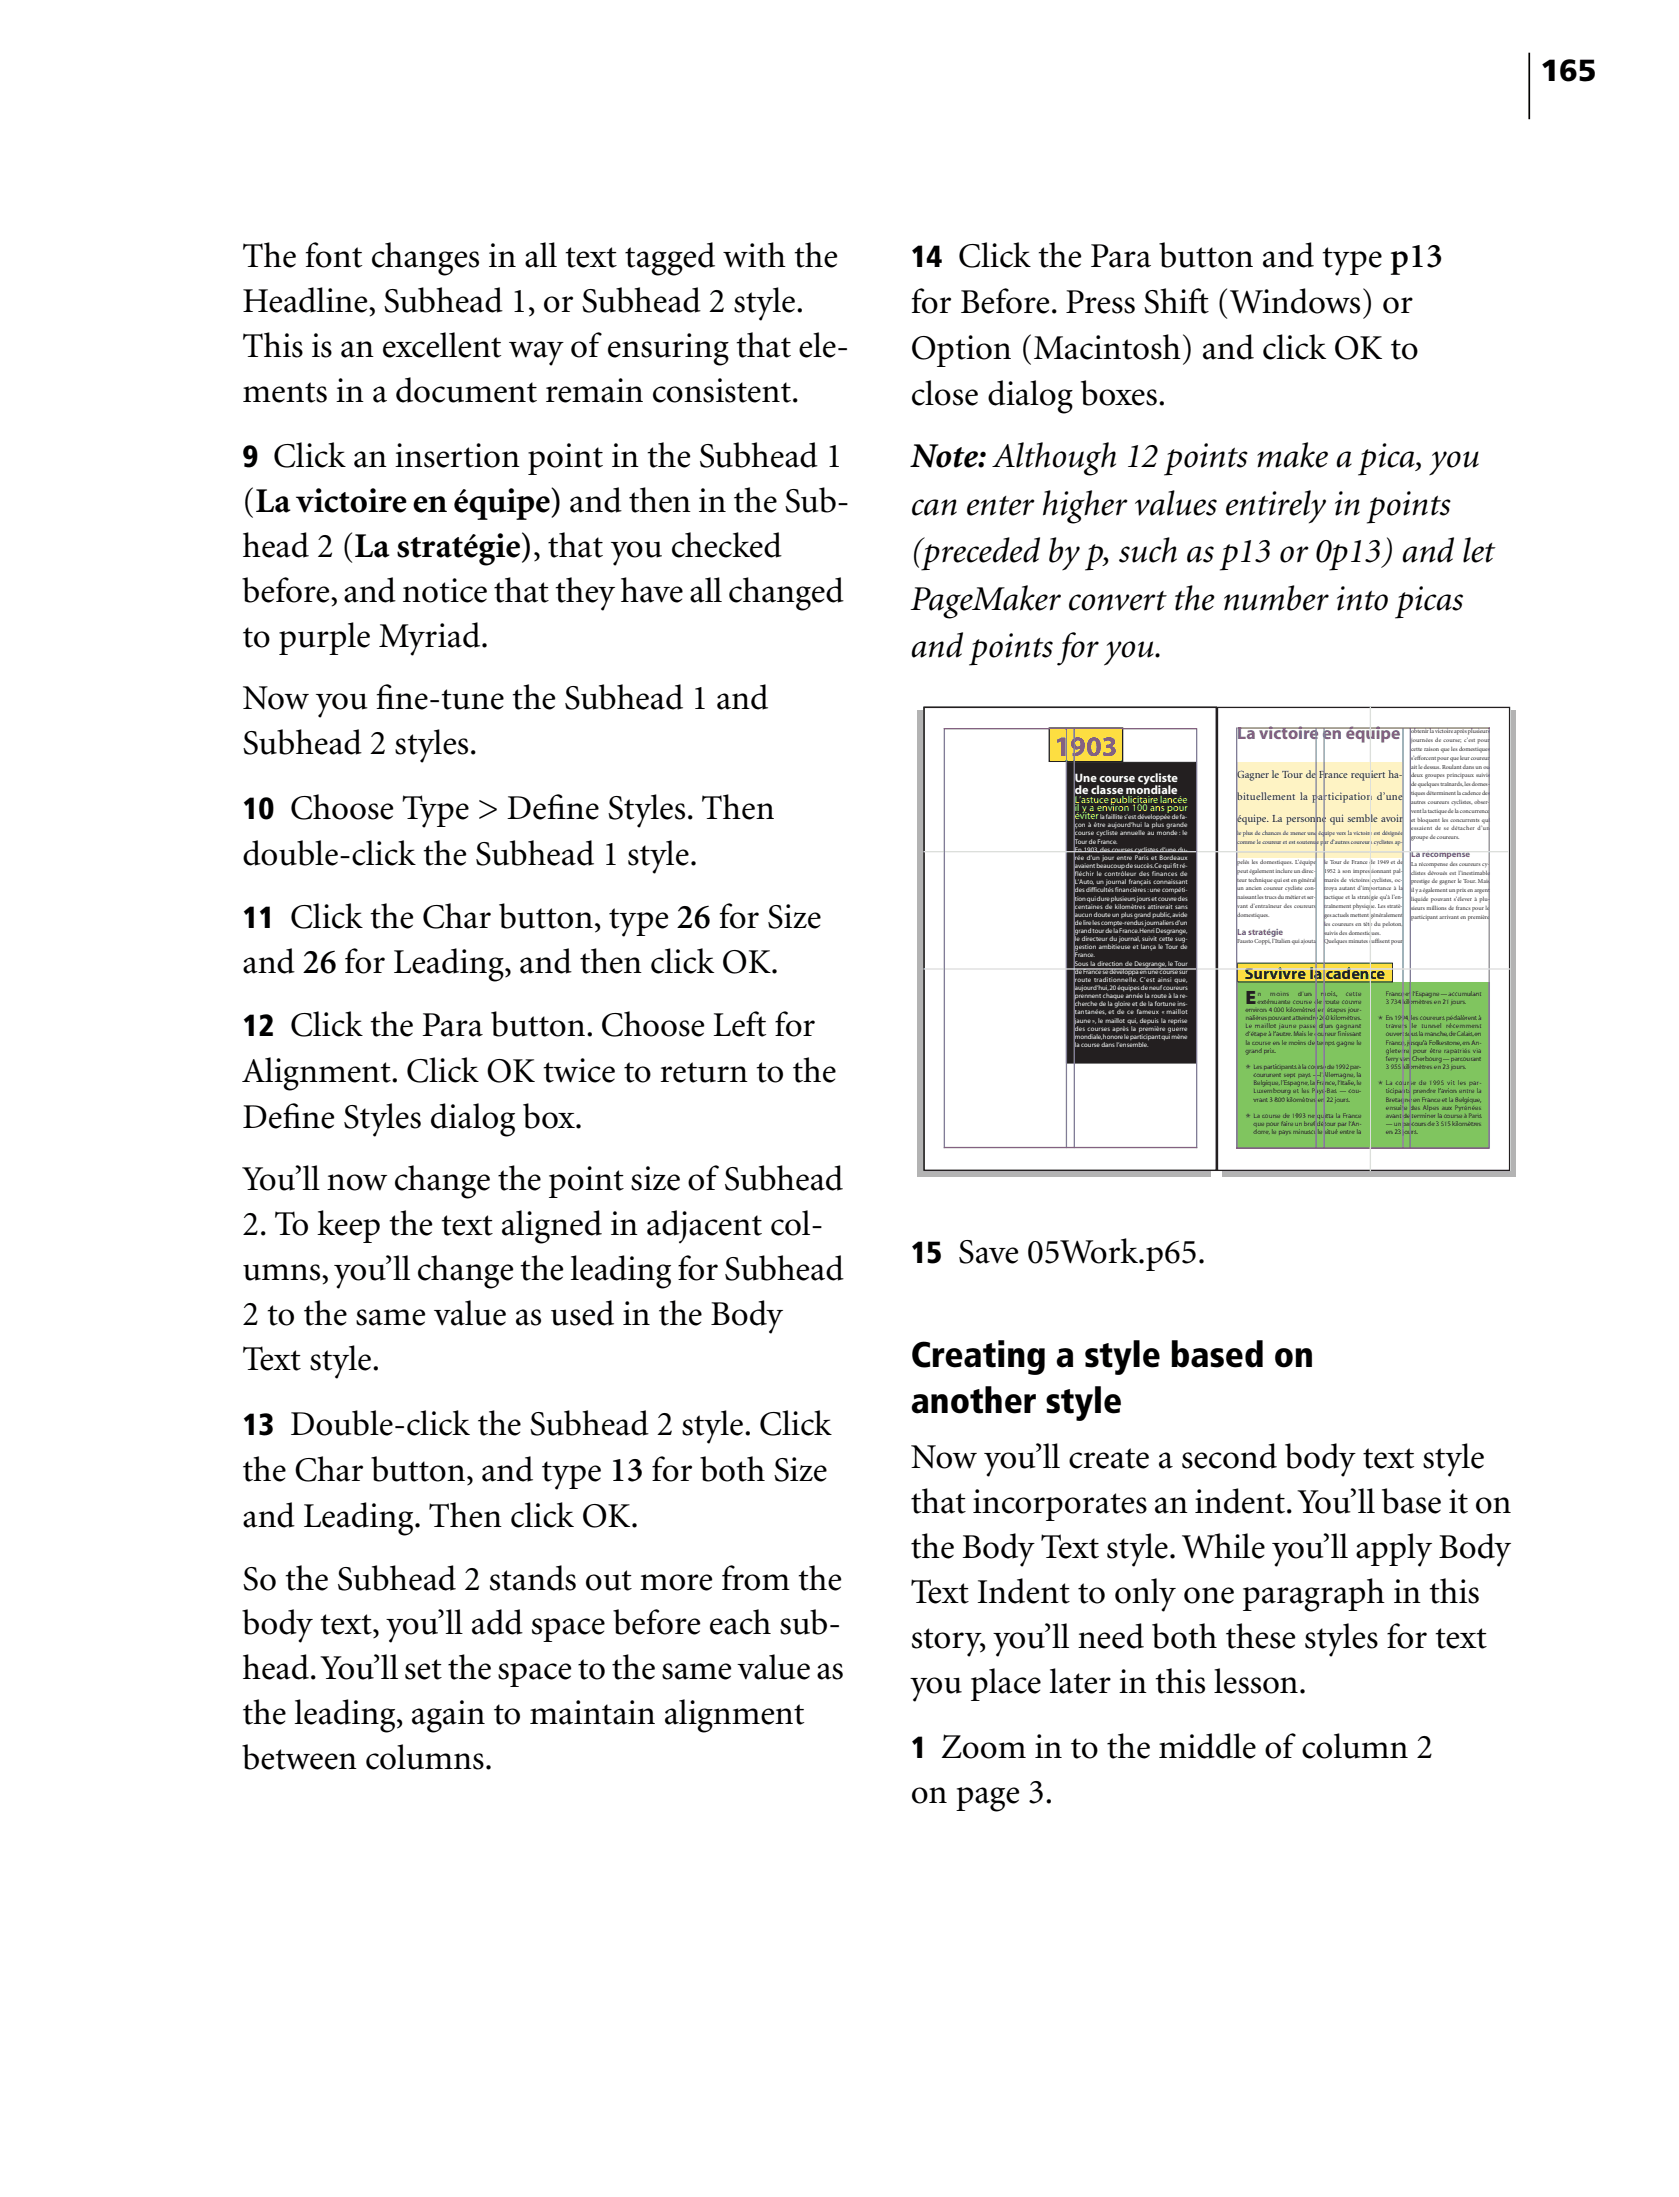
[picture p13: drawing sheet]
<svg xmlns="http://www.w3.org/2000/svg" width="175mm" height="229mm" viewBox="0 0 175 229" stroke-linecap="round" stroke-linejoin="round" font-family="sans-serif">
<defs><g id="words">
<g font-size="3.7">
<text x="94.7" y="142.2">Creating a style based on</text>
<text x="94.7" y="147">another style</text>
</g>
<g font-size="3.6">
<text x="25.2" y="27.8">The font changes in all text tagged with the</text>
<text x="99.7" y="27.8">Click the Para button and type p13</text>
<text x="25.2" y="32.5">Headline, Subhead 1, or Subhead 2 style.</text>
<text x="94.7" y="32.6">for Before. Press Shift (Windows) or</text>
<text x="25.2" y="37.2">This is an excellent way of ensuring that ele-</text>
<text x="25.2" y="41.8">ments in a document remain consistent.</text>
<text x="94.7" y="37.3">Option (Macintosh) and click OK to</text>
<text x="94.7" y="42.1">close dialog boxes.</text>
<text x="25.2" y="53.3">(La victoire en équipe) and then in the Sub-</text>
<text x="28.4" y="48.6">Click an insertion point in the Subhead 1</text>
<text x="94.7" y="48.6">Note: Although 12 points make a pica, you</text>
<text x="94.7" y="53.6">can enter higher values entirely in points</text>
<text x="25.2" y="58">head 2 (La stratégie), that you checked</text>
<text x="94.7" y="58.5">(preceded by p, such as p13 or 0p13) and let</text>
<text x="25.2" y="62.7">before, and notice that they have all changed</text>
<text x="94.7" y="63.4">PageMaker convert the number into picas</text>
<text x="25.2" y="67.3">to purple Myriad.</text>
<text x="94.7" y="68.4">and points for you.</text>
<text x="25.2" y="73.8">Now you f</text>
<text x="39.1" y="73.8">ine-tune the Subhead 1 and</text>
<text x="25.2" y="78.4">Subhead 2 styles.</text>
<text x="25.2" y="90">double-click the Subhead 1 style.</text>
<text x="30.2" y="85.2">Choose Type &gt; Def</text>
<text x="56.9" y="85.2">ine Styles. Then</text>
<text x="25.2" y="101.3">and 26 for Leading, and then click OK.</text>
<text x="30.2" y="96.5">Click the Char button, type 26 for Size</text>
<text x="30.2" y="107.8">Click the Para button. Choose Left for</text>
<text x="25.2" y="112.6">Alignment. Click OK twice to return to the</text>
<text x="25.2" y="117.3">Def</text>
<text x="29.4" y="117.3">ine Styles dialog box.</text>
<text x="25.2" y="123.9">You’ll now change the point size of Subhead</text>
<text x="25.2" y="128.5">2. To keep the text aligned in adjacent col-</text>
<text x="99.7" y="131.4">Save 05Work.p65.</text>
<text x="25.2" y="133.2">umns, you’ll change the leading for Subhead</text>
<text x="25.2" y="137.9">2 to the same value as used in the Body</text>
<text x="25.2" y="142.6">Text style.</text>
<text x="30.2" y="149.3">Double-click the Subhead 2 style. Click</text>
<text x="25.2" y="154.1">the Char button, and type 13 for both Size</text>
<text x="94.7" y="152.8">Now you’ll create a second body text style</text>
<text x="25.2" y="158.9">and Leading. Then click OK.</text>
<text x="94.7" y="157.4">that incorporates an indent. You’ll base it on</text>
<text x="25.2" y="165.4">So the Subhead 2 stands out more from the</text>
<text x="94.7" y="162.1">the Body Text style. While you’ll apply Body</text>
<text x="94.7" y="166.8">Text Indent to only one paragraph in this</text>
<text x="25.2" y="170.1">body text, you’ll add space before each sub-</text>
<text x="94.7" y="171.5">story, you’ll need both these styles for text</text>
<text x="25.2" y="174.7">head. You’ll set the space to the same value as</text>
<text x="25.2" y="179.4">the leading, again to maintain alignment</text>
<text x="94.7" y="176.1">you place later in this lesson.</text>
<text x="25.2" y="184.1">between columns.</text>
<text x="97.9" y="182.9">Zoom in to the middle of column 2</text>
<text x="94.7" y="187.6">on page 3.</text>
</g>
<g font-size="3.2">
<text x="160.2" y="8.4">165</text>
<text x="94.7" y="27.8">14</text>
<text x="25.2" y="48.6">9</text>
<text x="25.2" y="85.2">10</text>
<text x="25.2" y="96.5">11</text>
<text x="25.2" y="107.8">12</text>
<text x="94.7" y="131.4">15</text>
<text x="25.2" y="149.3">13</text>
<text x="94.7" y="182.9">1</text>
</g>
<text font-size="3" fill="#774791" x="109.7" y="78.7">1903</text>
<text font-size="2" fill="#231f20" x="129.5" y="104.5">E</text>
<text font-size="1.8" fill="#774791" x="128.7" y="76.9">La victoire en équipe</text>
<text font-size="1.7" fill="#231f20" x="129.5" y="101.9">Survivre la cadence</text>
<g font-size="1.3" fill="#fff">
<text x="111.8" y="81.3">Une course cycliste</text>
<text x="111.8" y="82.6">de classe mondiale</text>
</g>
<g font-size="1.1" fill="#ffdb23">
<text x="111.8" y="83.5">L’astuce publicitaire lancée</text>
<text x="111.8" y="84.4">il y a environ 100 ans pour</text>
<text x="111.8" y="85.2">éviter</text>
</g>
<g font-size="1.1" fill="#231f20">
<text x="128.7" y="81">Gagner le Tour de France requiert ha-</text>
<text x="128.7" y="83.2">bituellement la participation d’une</text>
<text x="128.7" y="85.5">équipe. La personne qui semble avoir</text>
</g>
<g font-size=".9" fill="#774791">
<text x="146.8" y="89.1">La récompense</text>
<text x="128.7" y="97.2">La stratégie</text>
</g>
<g font-size=".7" fill="#fff">
<text x="111.8" y="86.1">çon à être aujourd’hui la plus grande</text>
<text x="111.8" y="86.9">course cycliste annuelle au monde␣ : le</text>
<text x="111.8" y="87.8">Tour de France.</text>
<text x="111.8" y="88.6">En 1903, des courses cyclistes d’une du-</text>
<text x="111.8" y="89.5">rée d’un jour entre Paris et Bordeaux</text>
<text x="114.4" y="85.2">la faillite s’est développée de fa-</text>
<text x="111.8" y="90.3">avaient beaucoup de succès. Ce qui fit ré-</text>
<text x="111.8" y="91.2">fléchir le contrôleur des finances de</text>
<text x="111.8" y="92">L’Auto, un journal français connaissant</text>
<text x="111.8" y="92.9">des difficultés financières␣ : une compéti-</text>
<text x="111.8" y="93.7">tion qui dure plusieurs jours et couvre des</text>
<text x="111.8" y="94.6">centaines de kilomètres attirerait sans</text>
<text x="111.8" y="95.4">aucun doute un plus grand public, avide</text>
<text x="111.8" y="96.2">de lire les compte-rendus journaliers d’un</text>
<text x="111.8" y="97.1">grand tour de la France. Henri Desgrange,</text>
<text x="111.8" y="97.9">le directeur du journal, suivit cette sug-</text>
<text x="111.8" y="98.8">gestion ambitieuse et lança le Tour de</text>
<text x="111.8" y="99.6">France.</text>
<text x="111.8" y="100.5">Sous la direction de Desgrange, le Tour</text>
<text x="111.8" y="101.3">de France se développa en une course sur</text>
<text x="111.8" y="102.2">route traditionnelle. C’est ainsi que,</text>
<text x="111.8" y="103">aujourd’hui, 20 équipes de neuf coureurs</text>
<text x="111.8" y="103.9">prennent chaque année la route à la re-</text>
<text x="111.8" y="104.7">cherche de la gloire et de la fortune ins-</text>
<text x="111.8" y="105.6">tantanées, et de ce fameux «␣ maillot</text>
<text x="111.8" y="106.4">jaune␣ », le maillot qui, depuis la reprise</text>
<text x="111.8" y="107.2">des courses après la première guerre</text>
<text x="111.8" y="108.1">mondiale, honore le participant qui mène</text>
<text x="111.8" y="108.9">la course dans l’ensemble.</text>
</g>
<g font-size=".7" fill="#231f20">
<text x="129.5" y="105.3">environ 4␣ 000 kilomètres en étapes jour-</text>
<text x="129.5" y="106.1">nalières pouvant atteindre 260 kilomètres.</text>
<text x="129.5" y="107">Le maillot jaune passe d’un gagnant</text>
<text x="129.5" y="107.8">d’étape à l’autre. Mais le coureur finissant</text>
<text x="130.8" y="103.6">n</text>
<text x="130.8" y="104.5">exténuante course de route couvre</text>
<text x="132.1" y="103.6">moins</text>
<text x="135" y="103.6">d’un</text>
<text x="137.4" y="103.6">mois,</text>
<text x="140" y="103.6">cette</text>
<text x="143.3" y="106.1">✬ En 1994, les coureurs pédalèrent à</text>
<text x="144.1" y="103.6">France et l’Espagne — accumulant</text>
<text x="144.1" y="104.5">3␣ 734 kilomètres en 21 jours.</text>
<text x="144.1" y="107">travers le tunnel récemment</text>
<text x="144.1" y="107.8">ouvert sous la manche, de Calais, en</text>
<text x="129.5" y="108.7">la course en le moins de temps gagne le</text>
<text x="129.5" y="109.5">grand prix.</text>
<text x="129.5" y="111.2">✬ Les participants à la course de 1992 par-</text>
<text x="130.4" y="112.1">coururent sept pays —l’Allemagne, la</text>
<text x="130.4" y="112.9">Belgique, l’Espagne, la France, l’Italie, le</text>
<text x="130.4" y="113.8">Luxembourg et les Pays-Bas — cou-</text>
<text x="143.3" y="112.9">✬ La course de 1995 vit les par-</text>
<text x="144.1" y="108.7">France, jusqu’à Folkestone, en An-</text>
<text x="144.1" y="109.5">gleterre, pour être rapatriés via</text>
<text x="144.1" y="110.4">ferry vers Cherbourg — parcourant</text>
<text x="144.1" y="111.2">3␣ 955 kilomètres en 23 jours.</text>
<text x="144.1" y="113.8">ticipants prendre l’avion entre la</text>
<text x="129.5" y="116.3">✬ La course de 1993 ne quitta la France</text>
<text x="130.4" y="114.6">vrant 3␣ 800 kilomètres en 22 jours.</text>
<text x="130.4" y="117.2">que pour faire un bref détour par l’An-</text>
<text x="130.4" y="118">dorre, le pays minuscule situé entre la</text>
<text x="144.1" y="114.6">Bretagne en France et la Belgique,</text>
<text x="144.1" y="115.5">ensuite des Alpes aux Pyrénées</text>
<text x="144.1" y="116.3">avant de terminer la course à Paris</text>
<text x="144.1" y="117.2">— un parcours de 3␣ 515 kilomètres</text>
<text x="144.1" y="118">en 23 jours.</text>
</g>
<g font-size=".6" fill="#231f20">
<text x="146.8" y="76.3">obtenir la victoire après plusieurs</text>
<text x="146.8" y="77.2">journées de course; c’est pour</text>
<text x="146.8" y="78.1">cette raison que les domestiques</text>
<text x="146.8" y="79.1">s’efforcent pour que leur coureur</text>
<text x="146.8" y="80">ait le dessus. Roulant dans un ou</text>
<text x="146.8" y="80.9">deux groupes principaux suivis</text>
<text x="146.8" y="81.8">de quelques traînards, les domes-</text>
<text x="146.8" y="82.7">tiques déterminent la cadence des</text>
<text x="146.8" y="83.6">autres coureurs cyclistes, obser-</text>
<text x="128.7" y="89.9">pelés les domestiques. L’équipe</text>
<text x="128.7" y="86.9">le plus de chances de mener une équipe vers la victoire est désignée</text>
<text x="128.7" y="87.8">comme le coureur et est soutenue par d’autres coureurs cyclistes ap-</text>
<text x="137.7" y="89.9">le Tour de France de 1949 et de</text>
<text x="146.8" y="84.6">vent la tactique de la concurrence</text>
<text x="146.8" y="85.5">et bloquent les concurrents qui</text>
<text x="146.8" y="86.4">essaient de se détacher d’un</text>
<text x="146.8" y="87.3">groupe de coureurs.</text>
<text x="128.7" y="90.8">peut également inclure un direc-</text>
<text x="128.7" y="91.7">teur technique qui est en général</text>
<text x="128.7" y="92.7">un ancien coureur cycliste con-</text>
<text x="128.7" y="93.6">naissant les trucs du métier et ser-</text>
<text x="128.7" y="94.5">vant d’entraîneur des coureurs</text>
<text x="128.7" y="95.4">domestiques.</text>
<text x="137.7" y="90.8">1952 à son impressionnant pal-</text>
<text x="137.7" y="91.7">marès de victoires cyclistes, oc-</text>
<text x="137.7" y="92.7">troya autant d’importance à la</text>
<text x="137.7" y="93.6">tactique et la stratégie qu’à l’en-</text>
<text x="137.7" y="94.5">traînement physique. Les stratè-</text>
<text x="137.7" y="95.4">ges actuels mettent généralement</text>
<text x="146.8" y="90.1">La récompense des coureurs cy-</text>
<text x="146.8" y="91">clistes dévoués est l’inestimable</text>
<text x="146.8" y="91.9">prestige de gagner le Tour. Mais</text>
<text x="146.8" y="92.8">il y a également un prix en argent</text>
<text x="146.8" y="93.7">liquide pouvant s’élever à plu-</text>
<text x="146.8" y="94.7">sieurs millions de francs pour le</text>
<text x="146.8" y="95.6">participant arrivant en première</text>
<text x="128.7" y="98.2">Fausto Coppi, l’Italien qui ajouta</text>
<text x="137.7" y="96.3">les coureurs en tête du peloton,</text>
<text x="137.7" y="97.2">suivis des domestiques.</text>
<text x="137.7" y="98.2">Quelques minutes suffisent pour</text>
</g>
</g></defs>
<path d="M159.1 5.5v6.9" fill="none" stroke="#000" stroke-width=".18"/>
<path d="M95.1 73.4h62.8v49h-62.8z" fill="#fff"/>
<g fill="#b3b3b3">
<path d="M95.4 73.9h30.5v48.5h-30.5z"/>
<path d="M127.1 73.9h30.5v48.5h-30.5z"/>
</g>
<g fill="#fff">
<path d="M126.6 73.5h30.5v48.3h-30.5z" fill-rule="evenodd"/>
<path d="M96 73.5h30.6v48.3h-30.6z" fill-rule="evenodd"/>
</g>
<path d="M128.7 79.3h17.2v10h-17.2z" fill-rule="evenodd" fill="#fef3c4"/>
<path d="M96.1 73.6h30.4v48.2h-30.4z" fill="none" stroke="#231f20" stroke-width=".1"/>
<path d="M109.1 75.8h7.7v3.4h-7.7z" fill-rule="evenodd" fill="#ffdb23" stroke="#231f20" stroke-width=".14"/>
<path d="M110.9 79.3h13.5v31.3h-13.5z" fill-rule="evenodd" fill="#231f20" stroke="#231f20" stroke-width=".1"/>
<path d="M128.7 102.2h26.2v17.2h-26.2z" fill-rule="evenodd" fill="#80c55f" stroke="#80c55f" stroke-width=".1"/>
<path d="M128.7 100.2h16.1v2h-16.1z" fill-rule="evenodd" fill="#ffdb23" stroke="#231f20" stroke-width=".1"/>
<path d="M96.1 73.6h30.4v48.2h-30.4zM126.6 73.6h30.4v48.2h-30.4z" fill="none" stroke="#231f20" stroke-width=".14"/>
<path d="M98.2 75.8v43.7M110.9 75.7v43.8M111.7 75.8v43.7M124.5 75.8v43.7M128.6 75.7v43.8M136.9 75.8v43.7M137.7 75.8v43.7M145.9 75.8v43.7M146.7 75.8v43.7M154.9 75.7v43.8" fill="none" stroke="#8076b7" stroke-width=".14"/>
<path d="M98.2 75.8h26.3M128.7 75.8h26.3M98.2 119.4h26.3M128.6 119.5h26.3" fill="none" stroke="#b82574" stroke-width=".14"/>
<path d="M142.5 73.5v48.4M96 88.6h60.9M96 100.8h61.1" fill="none" stroke="#c9e8e6" stroke-width=".14"/>
<use href="#words"/>
</svg>
